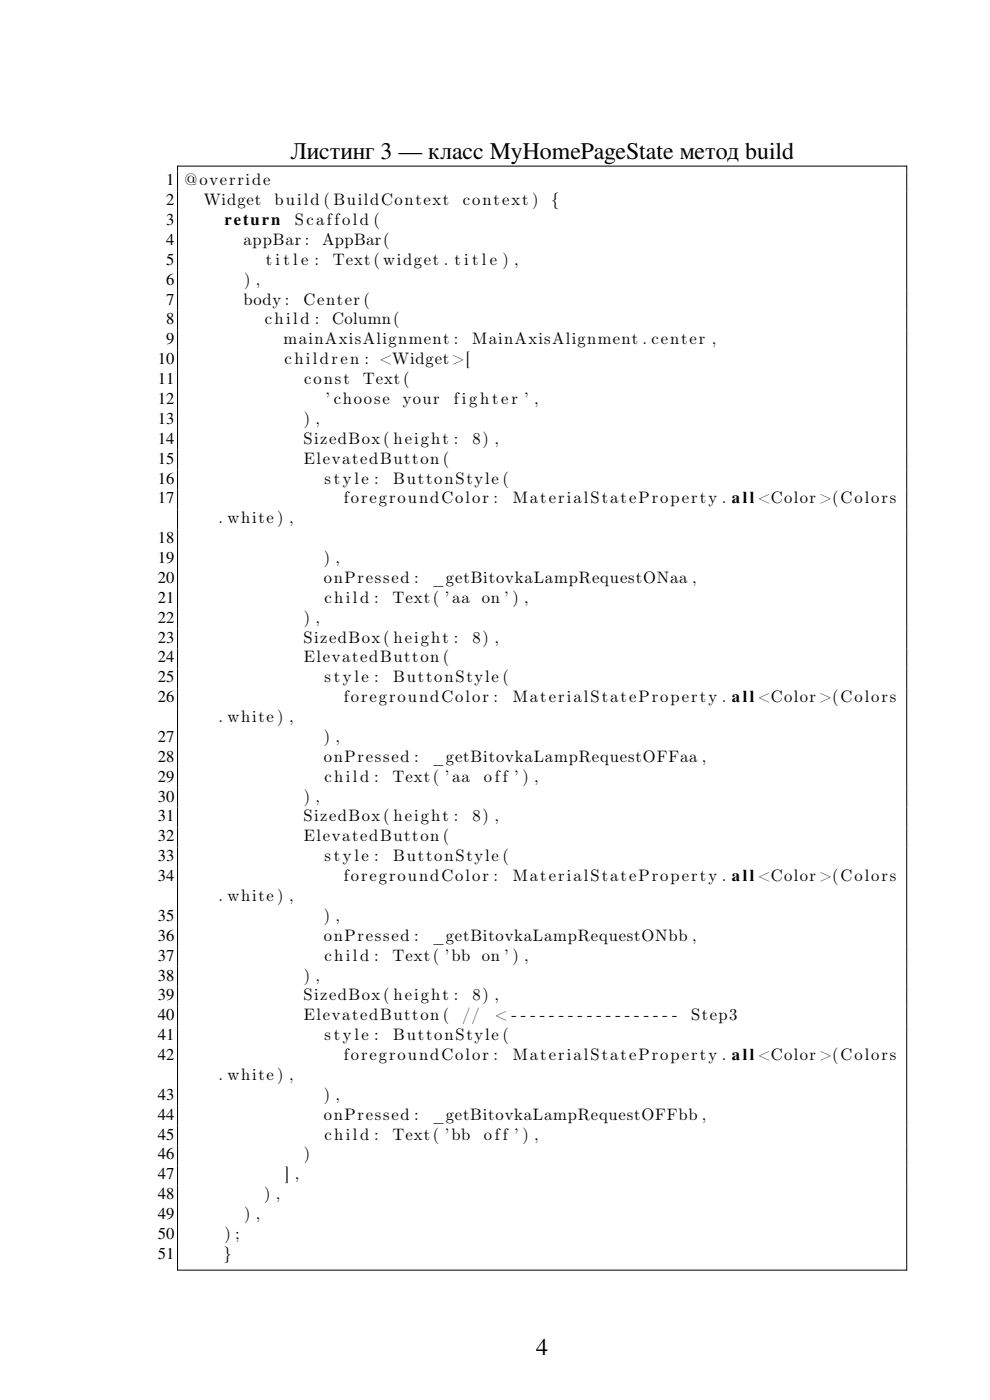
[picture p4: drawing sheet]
<svg xmlns="http://www.w3.org/2000/svg" width="210mm" height="297mm" viewBox="0 0 210 297" stroke-linecap="round" stroke-linejoin="round" font-family="sans-serif">
<defs><g id="words">
<g font-size="5.1">
<text x="61.5" y="33.8">Листинг 3 — класс MyHomePageState метод build</text>
<text x="113.7" y="287.5">4</text>
</g>
<g font-size="3.5">
<text x="35.3" y="39.3">1</text>
<text x="39.2" y="39.3">@override</text>
<text x="35.3" y="43.5">2</text>
<text x="35.3" y="47.7">3</text>
<text x="43.2" y="43.5">Widget</text>
<text x="47.6" y="47.7">return</text>
<text x="58.2" y="43.5">build ( BuildContext</text>
<text x="62.5" y="47.7">Scaffold (</text>
<text x="98.2" y="43.5">context )</text>
<text x="116.9" y="43.5">{</text>
<text x="35.3" y="52">4</text>
<text x="51.6" y="52">appBar :</text>
<text x="68.4" y="52">AppBar(</text>
<text x="35.3" y="56.2">5</text>
<text x="56.4" y="56.2">t i t l e :</text>
<text x="70.6" y="56.2">Text( widget . t i t l e ) ,</text>
<text x="35.3" y="60.4">6</text>
<text x="35.3" y="64.6">7</text>
<text x="51.6" y="64.6">body :</text>
<text x="51.8" y="60.4">) ,</text>
<text x="64.4" y="64.6">Center (</text>
<text x="35.3" y="68.8">8</text>
<text x="56.2" y="68.8">child :</text>
<text x="70.5" y="68.8">Column(</text>
<text x="33.5" y="77.3">10</text>
<text x="35.3" y="73.1">9</text>
<text x="60.2" y="73.1">mainAxisAlignment :</text>
<text x="60.4" y="77.3">children : &lt;Widget&gt;[</text>
<text x="100.2" y="73.1">MainAxisAlignment . center ,</text>
<text x="33.5" y="81.5">11</text>
<text x="64.5" y="81.5">const</text>
<text x="76.9" y="81.5">Text(</text>
<text x="33.5" y="85.7">12</text>
<text x="33.5" y="89.9">13</text>
<text x="64.5" y="89.9">) ,</text>
<text x="69.1" y="85.7">’ choose</text>
<text x="85.5" y="85.7">your</text>
<text x="96.3" y="85.7">fighter ’ ,</text>
<text x="33.5" y="94.1">14</text>
<text x="64.4" y="94.1">SizedBox ( height :</text>
<text x="100.3" y="94.1">8) ,</text>
<text x="33.5" y="98.4">15</text>
<text x="64.4" y="98.4">ElevatedButton (</text>
<text x="33.5" y="102.6">16</text>
<text x="33.5" y="106.8">17</text>
<text x="68.9" y="102.6">style :</text>
<text x="72.9" y="106.8">foregroundColor :</text>
<text x="83.4" y="102.6">ButtonStyle (</text>
<text x="108.8" y="106.8">MaterialStateProperty . all &lt;Color &gt;(Colors</text>
<text x="46.4" y="111">. white ) ,</text>
<text x="33.5" y="115.2">18</text>
<text x="33.5" y="119.4">19</text>
<text x="68.7" y="119.4">) ,</text>
<text x="33.5" y="123.7">20</text>
<text x="68.7" y="123.7">onPressed :</text>
<text x="91.7" y="123.7">_getBitovkaLampRequestONaa ,</text>
<text x="33.5" y="127.9">21</text>
<text x="68.8" y="127.9">child :</text>
<text x="83.3" y="127.9">Text( ’ aa</text>
<text x="102.2" y="127.9">on ’ ) ,</text>
<text x="33.5" y="132.1">22</text>
<text x="33.5" y="136.3">23</text>
<text x="64.4" y="136.3">SizedBox ( height :</text>
<text x="64.5" y="132.1">) ,</text>
<text x="100.3" y="136.3">8) ,</text>
<text x="33.5" y="140.5">24</text>
<text x="64.4" y="140.5">ElevatedButton (</text>
<text x="33.5" y="144.8">25</text>
<text x="33.5" y="149">26</text>
<text x="68.9" y="144.8">style :</text>
<text x="72.9" y="149">foregroundColor :</text>
<text x="83.4" y="144.8">ButtonStyle (</text>
<text x="108.8" y="149">MaterialStateProperty . all &lt;Color &gt;(Colors</text>
<text x="46.4" y="153.2">. white ) ,</text>
<text x="33.5" y="157.4">27</text>
<text x="33.5" y="161.6">28</text>
<text x="68.7" y="161.6">onPressed :</text>
<text x="68.7" y="157.4">) ,</text>
<text x="91.7" y="161.6">_getBitovkaLampRequestOFFaa ,</text>
<text x="33.5" y="165.8">29</text>
<text x="68.8" y="165.8">child :</text>
<text x="83.3" y="165.8">Text( ’ aa</text>
<text x="102.6" y="165.8">o ff ’ ) ,</text>
<text x="33.5" y="170.1">30</text>
<text x="64.5" y="170.1">) ,</text>
<text x="33.5" y="174.3">31</text>
<text x="33.5" y="178.5">32</text>
<text x="64.4" y="174.3">SizedBox ( height :</text>
<text x="64.4" y="178.5">ElevatedButton (</text>
<text x="100.3" y="174.3">8) ,</text>
<text x="33.5" y="182.7">33</text>
<text x="68.9" y="182.7">style :</text>
<text x="83.4" y="182.7">ButtonStyle (</text>
<text x="33.5" y="186.9">34</text>
<text x="46.4" y="191.1">. white ) ,</text>
<text x="72.9" y="186.9">foregroundColor :</text>
<text x="108.8" y="186.9">MaterialStateProperty . all &lt;Color &gt;(Colors</text>
<text x="33.5" y="195.4">35</text>
<text x="68.7" y="195.4">) ,</text>
<text x="33.5" y="199.6">36</text>
<text x="33.5" y="203.8">37</text>
<text x="68.7" y="199.6">onPressed :</text>
<text x="68.8" y="203.8">child :</text>
<text x="83.3" y="203.8">Text( ’bb on ’ ) ,</text>
<text x="91.7" y="199.6">_getBitovkaLampRequestONbb ,</text>
<text x="33.5" y="208">38</text>
<text x="64.5" y="208">) ,</text>
<text x="33.5" y="212.2">39</text>
<text x="64.4" y="212.2">SizedBox ( height :</text>
<text x="100.3" y="212.2">8) ,</text>
<text x="33.5" y="216.5">40</text>
<text x="33.5" y="220.7">41</text>
<text x="64.4" y="216.5">ElevatedButton (</text>
<text x="68.9" y="220.7">style :</text>
<text x="83.4" y="220.7">ButtonStyle (</text>
<text x="98" y="216.5">//</text>
<text x="104.9" y="216.5">&lt; - - - - - - - - - - - - - - - - - -</text>
<text x="146.6" y="216.5">Step3</text>
<text x="33.5" y="224.9">42</text>
<text x="72.9" y="224.9">foregroundColor :</text>
<text x="108.8" y="224.9">MaterialStateProperty . all &lt;Color &gt;(Colors</text>
<text x="33.5" y="233.3">43</text>
<text x="46.4" y="229.1">. white ) ,</text>
<text x="68.7" y="233.3">) ,</text>
<text x="33.5" y="237.5">44</text>
<text x="68.7" y="237.5">onPressed :</text>
<text x="91.7" y="237.5">_getBitovkaLampRequestOFFbb ,</text>
<text x="33.5" y="241.8">45</text>
<text x="33.5" y="246">46</text>
<text x="64.5" y="246">)</text>
<text x="68.8" y="241.8">child :</text>
<text x="83.3" y="241.8">Text( ’bb</text>
<text x="102.6" y="241.8">o ff ’ ) ,</text>
<text x="33.5" y="250.2">47</text>
<text x="60.4" y="250.2">] ,</text>
<text x="33.5" y="254.4">48</text>
<text x="56" y="254.4">) ,</text>
<text x="33.5" y="258.6">49</text>
<text x="33.5" y="262.8">50</text>
<text x="47.6" y="262.8">) ;</text>
<text x="51.8" y="258.6">) ,</text>
<text x="33.5" y="267.1">51</text>
<text x="47.4" y="267.1">}</text>
</g>
</g></defs>
<path d="M37.6 35.2h154.8M37.7 35.2v234.3M192.3 35.2v234.3M37.6 269.5h154.8" fill="none" stroke="#000" stroke-width=".21"/>
<use href="#words"/>
</svg>
